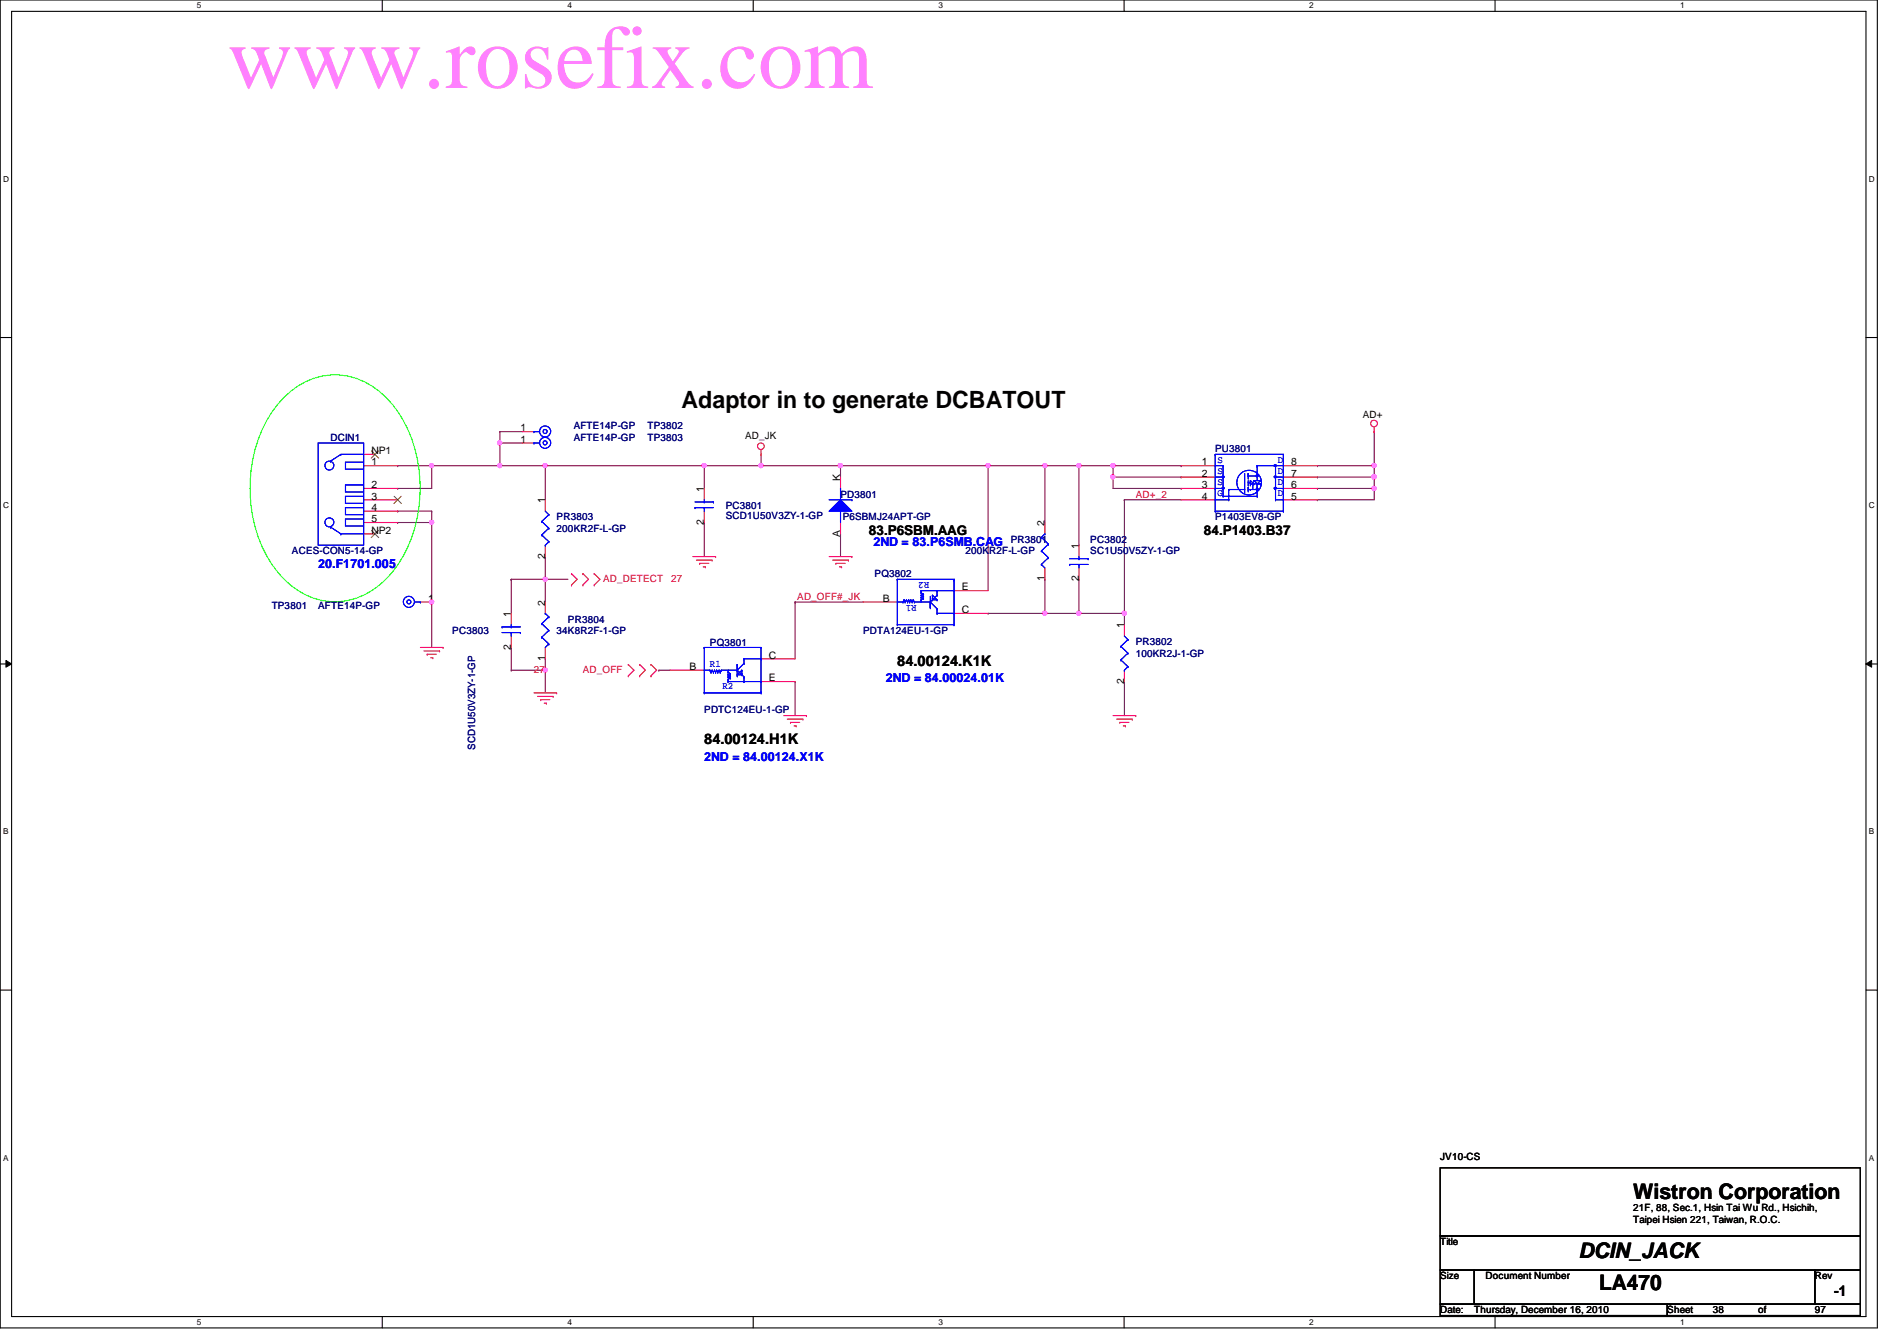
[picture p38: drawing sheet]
<svg xmlns="http://www.w3.org/2000/svg" width="297mm" height="210mm" viewBox="0 0 297 210" stroke-linecap="round" stroke-linejoin="round" font-family="sans-serif">
<defs><g id="words">
<text font-size="14.1" fill="#ff80ff" x="35.6" y="13.8">www.rosefix.com</text>
<text font-size="3.7" x="106.7" y="63.9">Adaptor in to generate DCBATOUT</text>
<g font-size="3.3">
<text x="255.7" y="187.7">Wistron Corporation</text>
<text x="247.2" y="196.8">DCIN_JACK</text>
<text x="250.4" y="201.9">LA470</text>
</g>
<g font-size="2.3">
<text x="140.5" y="104.2">84.00124.K1K</text>
<text x="110.3" y="116.5">84.00124.H1K</text>
<text x="287.2" y="202.9">-1</text>
</g>
<g font-size="2.1">
<text x="136.1" y="83.8">83.P6SBM.AAG</text>
<text x="188.5" y="83.8">84.P1403.B37</text>
</g>
<g font-size="1.9" fill="#00f">
<text x="49.8" y="88.9">20.F1701.005</text>
<text x="136.8" y="85.4">2ND = 83.P6SMB.CAG</text>
<text x="138.7" y="106.7">2ND = 84.00024.01K</text>
<text x="110.3" y="119.2">2ND = 84.00124.X1K</text>
</g>
<g font-size="1.6">
<text x="213.4" y="65.4">AD+</text>
<text x="58.2" y="71.1">NP1</text>
<text x="81.5" y="69.3">1</text>
<text x="81.5" y="67.5">1</text>
<text x="116.7" y="68.7">AD_JK</text>
<text x="58.2" y="72.9">1</text>
<text x="58.2" y="76.4">2</text>
<text x="110.2" y="77" transform="rotate(-90 110.2 77)">1</text>
<text x="131.6" y="75.2" transform="rotate(-90 131.6 75.2)">K</text>
<text x="188.2" y="72.9">1</text>
<text x="188.2" y="74.6">2</text>
<text x="188.2" y="76.4">3</text>
<text x="202.2" y="76.4">6</text>
<text x="202.2" y="74.6">7</text>
<text x="202.2" y="72.9">8</text>
<text x="58.2" y="78.2">3</text>
<text x="58.2" y="80">4</text>
<text x="58.2" y="81.7">5</text>
<text x="58.2" y="83.5">NP2</text>
<text x="85.3" y="78.8" transform="rotate(-90 85.3 78.8)">1</text>
<text x="110.2" y="82.1" transform="rotate(-90 110.2 82.1)">2</text>
<text x="163.6" y="82.3" transform="rotate(-90 163.6 82.3)">2</text>
<text x="188.2" y="78.2">4</text>
<text x="202.2" y="78.2">5</text>
<text x="85.3" y="87.5" transform="rotate(-90 85.3 87.5)">2</text>
<text x="131.6" y="84.1" transform="rotate(-90 131.6 84.1)">A</text>
<text x="168.9" y="85.9" transform="rotate(-90 168.9 85.9)">1</text>
<text x="67.1" y="94.2">1</text>
<text x="85.3" y="94.8" transform="rotate(-90 85.3 94.8)">2</text>
<text x="138.2" y="94.2">B</text>
<text x="150.6" y="92.4">E</text>
<text x="150.6" y="96">C</text>
<text x="163.6" y="91" transform="rotate(-90 163.6 91)">1</text>
<text x="168.9" y="91" transform="rotate(-90 168.9 91)">2</text>
<text x="80" y="101.7" transform="rotate(-90 80 101.7)">2</text>
<text x="80" y="96.6" transform="rotate(-90 80 96.6)">1</text>
<text x="176" y="98.3" transform="rotate(-90 176 98.3)">1</text>
<text x="85.3" y="103.5" transform="rotate(-90 85.3 103.5)">1</text>
<text x="108" y="104.9">B</text>
<text x="120.4" y="106.6">E</text>
<text x="120.4" y="103.1">C</text>
<text x="176" y="107" transform="rotate(-90 176 107)">2</text>
<text x="225.5" y="181.6">JV10-CS</text>
<text x="255.7" y="189.6">21F, 88, Sec.1, Hsin Tai Wu Rd., Hsichih,</text>
<text x="255.7" y="191.4">Taipei Hsien 221, Taiwan, R.O.C.</text>
<text x="225.5" y="194.9">Title</text>
<text x="225.5" y="200.2">Size</text>
<text x="232.6" y="200.2">Document Number</text>
<text x="284.2" y="200.2">Rev</text>
<text x="225.5" y="205.6">Date:</text>
<text x="230.8" y="205.6">Thursday, December 16, 2010</text>
<text x="261.1" y="205.6">Sheet</text>
<text x="268.2" y="205.6">38</text>
<text x="275.3" y="205.6">of</text>
<text x="284.2" y="205.6">97</text>
</g>
<g font-size="1.6" fill="#000080">
<text x="51.8" y="69">DCIN1</text>
<text x="89.8" y="69">AFTE14P-GP</text>
<text x="89.8" y="67.2">AFTE14P-GP</text>
<text x="101.4" y="69">TP3803</text>
<text x="101.4" y="67.2">TP3802</text>
<text x="190.3" y="70.8">PU3801</text>
<text x="131.6" y="77.9">PD3801</text>
<text x="87.2" y="81.4">PR3803</text>
<text x="87.2" y="83.2">200KR2F-L-GP</text>
<text x="113.7" y="79.7">PC3801</text>
<text x="113.7" y="81.3">SCD1U50V3ZY-1-GP</text>
<text x="131.9" y="81.4">P6SBMJ24APT-GP</text>
<text x="190.3" y="81.4">P1403EV8-GP</text>
<text x="45.7" y="86.8">ACES-CON5-14-GP</text>
<text x="151.2" y="86.8">200KR2F-L-GP</text>
<text x="158.3" y="85">PR3801</text>
<text x="170.7" y="85">PC3802</text>
<text x="170.7" y="86.8">SC1U50V5ZY-1-GP</text>
<text x="42.5" y="95.3">TP3801</text>
<text x="49.8" y="95.3">AFTE14P-GP</text>
<text x="136.9" y="90.3">PQ3802</text>
<text x="70.8" y="99.2">PC3803</text>
<text x="87.2" y="99.2">34K8R2F-1-GP</text>
<text x="88.9" y="97.5">PR3804</text>
<text x="111.2" y="101.2">PQ3801</text>
<text x="135.2" y="99.2">PDTA124EU-1-GP</text>
<text x="177.8" y="101">PR3802</text>
<text x="177.8" y="102.8">100KR2J-1-GP</text>
<text x="110.3" y="111.7">PDTC124EU-1-GP</text>
<text x="74.4" y="117.3" transform="rotate(-90 74.4 117.3)">SCD1U50V3ZY-1-GP</text>
</g>
<g font-size="1.6" fill="#f00">
<text x="177.8" y="77.9">AD+_2</text>
<text x="94.4" y="91.1">AD_DETECT</text>
<text x="105.1" y="91.1">27</text>
<text x="124.8" y="93.9">AD_OFF#_JK</text>
<text x="83.6" y="105.3">27</text>
<text x="91.3" y="105.3">AD_OFF</text>
</g>
<g font-size="1.6" fill="#00f">
<text x="190.6" y="72.5">S</text>
<text x="190.6" y="74.1">S</text>
<text x="190.6" y="75.9">S</text>
<text x="190.6" y="77.7">G</text>
<text x="200.1" y="77.7">D</text>
<text x="200.1" y="75.9">D</text>
<text x="200.1" y="74.1">D</text>
<text x="200.1" y="72.5">D</text>
<text x="143.5" y="94.7" transform="rotate(180 143.5 94.7)">R1</text>
<text x="145.5" y="91.1" transform="rotate(180 145.5 91.1)">R2</text>
<text x="111.2" y="104.4">R1</text>
<text x="113.1" y="107.9">R2</text>
</g>
<g font-size="1.3">
<text x="30.8" y="1.3">5</text>
<text x="88.9" y="1.3">4</text>
<text x="146.9" y="1.3">3</text>
<text x="205" y="1.3">2</text>
<text x="263.1" y="1.3">1</text>
<text x=".5" y="28.4">D</text>
<text x="292.6" y="28.4">D</text>
<text x=".5" y="79.5">C</text>
<text x="292.6" y="79.5">C</text>
<text x=".5" y="130.6">B</text>
<text x="292.6" y="130.6">B</text>
<text x=".5" y="181.7">A</text>
<text x="292.6" y="181.7">A</text>
<text x="30.8" y="207.4">5</text>
<text x="88.9" y="207.4">4</text>
<text x="146.9" y="207.4">3</text>
<text x="205" y="207.4">2</text>
<text x="263.1" y="207.4">1</text>
</g>
</g></defs>
<path d="M0 0h294v207.9h-294zM1.8 1.8h290.4v204.3h-290.4z" fill="none" stroke="#000" stroke-width=".17"/>
<g fill="#fff">
<path d="M30.8 .2h.7v1.4h-.7z"/>
<path d="M30.8 206.2h.7v1.4h-.7z"/>
</g>
<path d="M59.9 0v1.8M59.9 206.1v1.8" fill="none" stroke="#000" stroke-width=".17"/>
<g fill="#fff">
<path d="M88.9 .2h.6v1.4h-.6z"/>
<path d="M88.9 206.2h.6v1.4h-.6z"/>
</g>
<path d="M117.9 0v1.8M117.9 206.1v1.8" fill="none" stroke="#000" stroke-width=".17"/>
<g fill="#fff">
<path d="M146.9 .2h.7v1.4h-.7z"/>
<path d="M146.9 206.2h.7v1.4h-.7z"/>
</g>
<path d="M176 0v1.8M176 206.1v1.8" fill="none" stroke="#000" stroke-width=".17"/>
<g fill="#fff">
<path d="M205 .2h.7v1.4h-.7z"/>
<path d="M205 206.2h.7v1.4h-.7z"/>
</g>
<path d="M234.1 0v1.8M234.1 206.1v1.8" fill="none" stroke="#000" stroke-width=".17"/>
<g fill="#fff">
<path d="M263.1 .2h.7v1.4h-.7z"/>
<path d="M263.1 206.2h.7v1.4h-.7z"/>
<path d="M.5 27.3h.9v1.4h-.9z"/>
<path d="M292.6 27.3h.9v1.4h-.9z"/>
<path d="M.5 78.4h.9v1.4h-.9z"/>
<path d="M292.6 78.4h.9v1.4h-.9z"/>
</g>
<path d="M0 52.8h1.8M292.2 52.8h1.8" fill="none" stroke="#000" stroke-width=".17"/>
<g fill="#fff">
<path d="M.5 129.5h.8v1.4h-.8z"/>
<path d="M292.6 129.5h.9v1.4h-.9z"/>
</g>
<path d="M0 103.9h1.8M292.2 103.9h1.8" fill="none" stroke="#000" stroke-width=".17"/>
<path d="M.9 103.4l.9 .5-.9 .5zM292.2 103.9l.9-.5v1z" fill="#000"/>
<path d="M.9 103.4l.9 .5-.9 .5zM292.2 103.9l.9-.5v1z" fill="none" stroke="#000" stroke-width=".16"/>
<g fill="#fff">
<path d="M.5 180.5h.8v1.4h-.8z"/>
<path d="M292.6 180.5h.9v1.4h-.9z"/>
</g>
<path d="M0 155h1.8M292.2 155h1.8" fill="none" stroke="#000" stroke-width=".17"/>
<path d="M67.6 72.9h.1M67.6 72.9h10.7" fill="none" stroke="#800040" stroke-width=".17"/>
<circle cx="78.2" cy="72.9" r=".32" fill="#f0f"/>
<circle cx="78.2" cy="72.9" r=".32" fill="none" stroke="#f0f" stroke-width=".17"/>
<circle cx="67.6" cy="72.9" r=".32" fill="#f0f"/>
<circle cx="67.6" cy="72.9" r=".32" fill="none" stroke="#f0f" stroke-width=".17"/>
<path d="M131.6 72.9h.1M131.6 72.9h23.1" fill="none" stroke="#800040" stroke-width=".17"/>
<circle cx="131.6" cy="72.9" r=".32" fill="#f0f"/>
<circle cx="131.6" cy="72.9" r=".32" fill="none" stroke="#f0f" stroke-width=".17"/>
<path d="M215.2 72.9h.1M215.2 72.9v1.8M62.3 81.8h.1M67.6 80h.1M67.6 80v1.8h-5.3M110.3 81.8h.1M110.3 81.8v5.3M124.5 94.2h.1M124.5 94.2h10.7" fill="none" stroke="#800040" stroke-width=".17"/>
<circle cx="215.2" cy="74.6" r=".32" fill="#f0f"/>
<circle cx="215.2" cy="74.6" r=".32" fill="none" stroke="#f0f" stroke-width=".17"/>
<path d="M174.3 74.7h.1M174.3 74.7v1.8h10.7M174.3 74.7h10.7M185 76.5h.1M185 74.7h.1M124.5 106.7h.1M124.5 106.7v5.3" fill="none" stroke="#800040" stroke-width=".17"/>
<circle cx="174.3" cy="74.6" r=".32" fill="#f0f"/>
<circle cx="174.3" cy="74.6" r=".32" fill="none" stroke="#f0f" stroke-width=".17"/>
<path d="M163.6 72.9h.1M163.6 72.9h5.3M168.9 72.9h.1M168.9 72.9v12.4M176.1 96h.1M176.1 96v1.8" fill="none" stroke="#800040" stroke-width=".17"/>
<circle cx="176" cy="96" r=".32" fill="#f0f"/>
<circle cx="176" cy="96" r=".32" fill="none" stroke="#f0f" stroke-width=".17"/>
<path d="M168.9 72.9h5.4M174.3 72.9h.1" fill="none" stroke="#800040" stroke-width=".17"/>
<circle cx="168.9" cy="72.9" r=".32" fill="#f0f"/>
<circle cx="168.9" cy="72.9" r=".32" fill="none" stroke="#f0f" stroke-width=".17"/>
<path d="M206.3 72.9h.1M206.3 72.9h8.9M163.6 90.7h.1M163.6 90.7v5.3" fill="none" stroke="#800040" stroke-width=".17"/>
<circle cx="215.2" cy="72.9" r=".32" fill="#f0f"/>
<circle cx="215.2" cy="72.9" r=".32" fill="none" stroke="#f0f" stroke-width=".17"/>
<path d="M206.3 74.7h.1M206.3 78.2h.1M206.3 74.7h8.9M206.3 78.2h8.9M163.6 96h.1M163.6 96h5.3" fill="none" stroke="#800040" stroke-width=".17"/>
<circle cx="163.6" cy="96" r=".32" fill="#f0f"/>
<circle cx="163.6" cy="96" r=".32" fill="none" stroke="#f0f" stroke-width=".17"/>
<path d="M154.7 96h.1M154.7 96h8.9M168.9 96h.1M168.9 96h7.2" fill="none" stroke="#800040" stroke-width=".17"/>
<circle cx="168.9" cy="96" r=".32" fill="#f0f"/>
<circle cx="168.9" cy="96" r=".32" fill="none" stroke="#f0f" stroke-width=".17"/>
<path d="M163.6 72.9h.1M163.6 72.9v8.9M168.9 90.7h.1M168.9 90.7v5.3" fill="none" stroke="#800040" stroke-width=".17"/>
<circle cx="163.6" cy="72.9" r=".32" fill="#f0f"/>
<circle cx="163.6" cy="72.9" r=".32" fill="none" stroke="#f0f" stroke-width=".17"/>
<path d="M154.7 72.9h.1M154.7 72.9h8.9M176.1 78.2h.1M176.1 78.2h8.9M215.2 76.5h.1M215.2 76.5v1.7" fill="none" stroke="#800040" stroke-width=".17"/>
<circle cx="154.7" cy="72.9" r=".32" fill="#f0f"/>
<circle cx="154.7" cy="72.9" r=".32" fill="none" stroke="#f0f" stroke-width=".17"/>
<path d="M206.3 76.5h.1M206.3 76.5h8.9M176.1 106.7h.1M176.1 106.7v5.3" fill="none" stroke="#800040" stroke-width=".17"/>
<circle cx="215.2" cy="76.4" r=".32" fill="#f0f"/>
<circle cx="215.2" cy="76.4" r=".32" fill="none" stroke="#f0f" stroke-width=".17"/>
<g fill="none" stroke="#800040" stroke-width=".17">
<path d="M110.3 72.9h.1M110.3 72.9v3.6M119.2 71.1h.1M119.2 71.1v1.8h-8.9M131.6 72.9h.1M131.6 72.9v1.8M154.7 72.9h.1M154.7 72.9v19.6M215.2 74.7h.1M215.2 74.7v1.8M131.6 83.6h.1M131.6 83.6v3.5"/>
<path d="M103.2 104.9h.1M103.2 104.9h1.7"/>
</g>
<circle cx="215.2" cy="74.6" r=".32" fill="#f0f"/>
<circle cx="215.2" cy="74.6" r=".32" fill="none" stroke="#f0f" stroke-width=".17"/>
<path d="M174.3 72.9h.1M174.3 72.9h10.7M174.3 72.9v1.8M176.1 78.2h.1M176.1 78.2v17.8M185 72.9h.1M215.2 67.6h.1M215.2 67.6v5.3M124.5 94.2h.1M124.5 94.2v8.9" fill="none" stroke="#800040" stroke-width=".17"/>
<circle cx="174.3" cy="72.9" r=".32" fill="#f0f"/>
<circle cx="174.3" cy="72.9" r=".32" fill="none" stroke="#f0f" stroke-width=".17"/>
<path d="M119.2 72.9h.1M119.2 72.9h12.4" fill="none" stroke="#800040" stroke-width=".17"/>
<circle cx="131.6" cy="72.9" r=".32" fill="#f0f"/>
<circle cx="131.6" cy="72.9" r=".32" fill="none" stroke="#f0f" stroke-width=".17"/>
<circle cx="119.1" cy="72.9" r=".32" fill="#f0f"/>
<circle cx="119.1" cy="72.9" r=".32" fill="none" stroke="#f0f" stroke-width=".17"/>
<path d="M62.3 72.9h.1M62.3 72.9h5.3M78.3 67.6h.1M78.3 69.3h.1M78.3 72.9h7.1M78.3 67.6h3.5M78.3 67.6v1.7M78.3 69.3h3.5M85.4 72.9h.1M62.3 80h.1M62.3 80h5.3" fill="none" stroke="#800040" stroke-width=".17"/>
<circle cx="78.2" cy="69.3" r=".32" fill="#f0f"/>
<circle cx="78.2" cy="69.3" r=".32" fill="none" stroke="#f0f" stroke-width=".17"/>
<path d="M78.3 72.9h.1M78.3 69.3v3.6M67.6 94.2h.1M67.6 94.2v7.1" fill="none" stroke="#800040" stroke-width=".17"/>
<circle cx="67.6" cy="94.2" r=".32" fill="#f0f"/>
<circle cx="67.6" cy="94.2" r=".32" fill="none" stroke="#f0f" stroke-width=".17"/>
<path d="M80 90.7h.1M80 90.7h5.4M85.4 90.7h.1M85.4 90.7v3.5M85.4 104.9h.1M85.4 104.9v3.6" fill="none" stroke="#800040" stroke-width=".17"/>
<circle cx="85.4" cy="104.9" r=".32" fill="#f0f"/>
<circle cx="85.4" cy="104.9" r=".32" fill="none" stroke="#f0f" stroke-width=".17"/>
<path d="M85.4 90.7h.1M85.4 90.7h3.5" fill="none" stroke="#800040" stroke-width=".17"/>
<circle cx="85.4" cy="90.7" r=".32" fill="#f0f"/>
<circle cx="85.4" cy="90.7" r=".32" fill="none" stroke="#f0f" stroke-width=".17"/>
<path d="M85.4 72.9h.1M85.4 72.9v5.3M80 90.7h.1M80 90.7v5.3M85.4 87.1h.1M85.4 87.1v3.6M80 101.3h.1M80 104.9h.1M80 101.3v3.6M85.4 103.1h.1M85.4 103.1v1.8h-5.4" fill="none" stroke="#800040" stroke-width=".17"/>
<circle cx="85.4" cy="72.9" r=".32" fill="#f0f"/>
<circle cx="85.4" cy="72.9" r=".32" fill="none" stroke="#f0f" stroke-width=".17"/>
<path d="M85.4 72.9h24.9M110.3 72.9h.1" fill="none" stroke="#800040" stroke-width=".17"/>
<circle cx="110.3" cy="72.9" r=".32" fill="#f0f"/>
<circle cx="110.3" cy="72.9" r=".32" fill="none" stroke="#f0f" stroke-width=".17"/>
<path d="M67.6 81.8h.1M67.6 81.8v12.4" fill="none" stroke="#800040" stroke-width=".17"/>
<circle cx="67.6" cy="81.8" r=".32" fill="#f0f"/>
<circle cx="67.6" cy="81.8" r=".32" fill="none" stroke="#f0f" stroke-width=".17"/>
<path d="M62.3 76.5h.1M67.6 72.9h.1M67.6 72.9v3.6h-5.3" fill="none" stroke="#800040" stroke-width=".17"/>
<g fill="none" stroke="#f00" stroke-width=".17">
<path d="M119.2 71.1h.1M119.2 70.4v.7M131.6 74.7v1.8M215.2 67.6h.1M215.2 66.8v.8M89.5 91.6h.1M89.5 89.8h.1M89.5 89.8l.9 .9-.9 .9M91.3 89.8h.1M91.3 91.6h.1M91.3 89.8l.9 .9-.9 .9M93 91.6h.1"/>
<path d="M93 89.8h.1M93 89.8l.9 .9-.9 .9M108.5 87.1h3.6M109 87.7h2.5M109.6 88.2h.1M109.6 88.2h1.4M110.1 88.7h.3M110.4 88.7h.1M111.5 87.7h.1M112.1 87.1h.1M129.8 87.1h3.6M130.4 87.7h2.4"/>
<path d="M130.9 88.2h.1M130.9 88.2h1.4M131.4 88.7h.4M131.6 81.8v1.8M131.8 88.7h.1M132.8 87.7h.1M133.4 87.1h.1M65.8 101.3h3.6M66.4 101.9h2.4M66.9 102.4h.1M66.9 102.4h1.4M67.4 103h.4"/>
<path d="M67.8 103h.1M68.8 101.9h.1M69.4 101.3h.1M83.6 108.5h3.6M84.2 109h2.4M84.7 109.5h.1M84.7 109.5h1.4M85.2 110.1h.4M85.6 110.1h.1M86.6 109h.1M87.2 108.5h.1M98.4 105.8h.1"/>
<path d="M98.4 104h.1M98.4 104l.9 .9-.9 .9M100.2 104h.1M100.2 105.8h.1M100.2 104l.8 .9-.8 .9M101.9 105.8h.1M101.9 104h.1M101.9 104l.9 .9-.9 .9M122.7 112h3.6M123.3 112.6h2.4M123.8 113.1h.1M123.8 113.1h1.4"/>
<path d="M124.3 113.6h.4M124.7 113.6h.1M125.7 112.6h.1M126.3 112h.1M174.3 112h3.5M174.8 112.6h2.5M175.3 113.1h.1M175.3 113.1h1.5M175.9 113.6h.3M176.2 113.6h.1M177.3 112.6h.1M177.8 112h.1"/>
<circle cx="119.1" cy="69.8" r=".52"/>
<circle cx="215.2" cy="66.3" r=".52"/>
</g>
<path d="M225.5 182.8h65.8v10.7h-65.8zM225.5 193.5h65.8v5.3h-65.8zM225.5 198.8h5.3v5.3h-5.3zM230.8 198.8h53.4v5.3h-53.4zM284.2 198.8h7.1v5.3h-7.1zM225.5 204.1h35.6v1.8h-35.6zM261.1 204.1h30.2v1.8h-30.2z" fill="none" stroke="#000" stroke-width=".17"/>
<path d="M44 62.7a10.8 10.8 0 0 1 13.6-2.6 16.7 16.7 0 0 1 7.6 11 21.6 21.6 0 0 1-4.3 19 10.8 10.8 0 0 1-13.6 2.7 16.7 16.7 0 0 1-7.5-11.1 22.2 22.2 0 0 1 3.2-17.8z" fill="none" stroke="#0f0" stroke-width=".17"/>
<path d="M131.6 78.2l1.8 1.8h-3.6z" fill="#00f"/>
<path d="M129.8 78.2h3.6M131.6 78.2l1.8 1.8h-3.6zM131.6 76.5h.1M131.6 76.5v1.7M133.4 78.2h.1M131.6 80h.1M131.6 80v1.8" fill="none" stroke="#00f" stroke-width=".17"/>
<path d="M131.6 78.2l1.8 1.8h-3.6z" fill="#00f"/>
<g fill="none" stroke="#00f" stroke-width=".17">
<path d="M49.8 69.3h7.1v16h-7.1zM51.8 72.2h.1M53.4 71.1h.1M53.4 71.1h3.5M53.4 71.1l-1.6 1.1M54.1 72.3h2.8v1.1h-2.8zM54.1 75.9h2.8v1.1h-2.8zM54.1 77.7h2.8v1.1h-2.8zM54.1 79.5h2.8v1.1h-2.8zM83.6 69.3h.1M83.6 67.6h.1M83.6 69.3h.9"/>
<path d="M83.6 67.6h.9M108.8 79.5h.1M108.8 78.6h2.9M108.8 79.5h2.9M110.3 78.6h.1M110.3 79.5h.1M110.3 78.2v.4M110.3 79.5v.5M111.7 78.6h.1M129.8 78.2h3.6M131.6 78.2l1.8 1.8h-3.6zM131.6 76.5h.1"/>
<path d="M131.6 76.5v1.7M133.4 78.2h.1M190.3 72.9h.1M190.3 78.2h.1M190.3 76.5h.1M190.3 78.2h2.1M190.3 72.9h1.2M190.3 76.5h1.2M190.3 74.7h1.2M191.5 77.7h.1M191.5 72.9h.1M191.5 74.7h.1"/>
<path d="M191.5 77.7h5.3M191.5 72.9v4.8M192.4 76.6h.1M192.4 78.2h.1M192.4 76.6h2.5M192.4 76.6v1.6M194.9 77h.1M194.9 74.1v2.9M195.4 76.6h.1M195.4 76.3h.1M195.4 74.5h.1M195.4 74.1h.1"/>
<path d="M195.4 74.8h.1M195.4 76.6h1.4M195.4 74.1v.7M195.4 76.3v.7M195.4 75.6h.4M195.4 74.5h1.4M195.8 76.6h.1M195.8 75.9h.1M195.8 75.4h.1M195.8 75.2h.1M195.8 75.6h.1M195.8 75.2v.7"/>
<path d="M195.8 75.2l.4 .4M196.2 75.6h.1M196.2 75.6l-.4 .3M196.3 75.7h.1M196.3 75.2h.1M196.3 75.7h1.1M196.3 75.2h1.1M196.3 75.2l.5 .5M196.8 75.7h.1M196.8 76.3h.1M196.8 76.6h.1M196.8 77.7h.1"/>
<path d="M196.8 72.9h.1M196.8 72.9v2.3M196.8 75.7v2M196.8 72.9h4.2M197.4 75.7h.1M197.4 75.2h.1M197.4 75.2l-.6 .5M199.7 78.2h.1M199.7 78.2h1.3M199.7 72.9v5.3M201 78.2h.1M51.8 82.5h.1"/>
<path d="M51.8 82.5l1.6 1.1M53.4 83.6h.1M53.4 83.6h3.5M54.1 81.2h2.8v1.1h-2.8zM78.6 98.1h.1M78.6 98.1h2.9M78.6 99h2.9M80 98.1h.1M80 99h.1M80 97.8v.3M80 99v.6M81.5 99h.1"/>
<path d="M84.8 81.6h.1M84.8 83.7h.1M84.8 99.7h.1M84.8 97.6h.1M84.8 81.6l1.1 1.1M84.8 83.7l1.1 1.1M84.8 99.7l1.1 1.1M84.8 97.6l1.1 1.1M85.4 85.3h.1M85.4 96h.1M85.4 80l.5 .6M85.4 96l.5 .6"/>
<path d="M85.9 80.6h.1M85.9 82.7h.1M85.9 84.8h.1M85.9 98.7h.1M85.9 96.6h.1M85.9 80.6l-1.1 1M85.9 82.7l-1.1 1M85.9 84.8l-.5 .5M85.9 98.7l-1.1 1M85.9 96.6l-1.1 1M131.6 80h.1M131.6 80v1.8"/>
<path d="M167.5 88.3h.1M167.5 87.5h2.9M167.5 88.3h2.9M168.9 87.5h.1M168.9 88.3h.1M168.9 87.1v.4M168.9 88.3v.6M170.4 87.5h.1M85.9 100.8h.1M85.9 100.8l-.5 .5M110.3 108.5h.1M110.3 101.3h.1"/>
<path d="M110.3 101.3v7.2M110.3 104.9h.9M110.3 108.5h8.9M110.3 101.3h8.9M111.2 104.9h.1M111.2 104.9l.1 .3M111.3 105.2h.1M111.5 104.9h.1M111.5 104.9l-.2 .3M111.5 104.9l.2 .3M111.7 105.2h.1M111.9 104.9h.1"/>
<path d="M111.9 104.9l-.2 .3M111.9 104.9l.2 .3M112.1 105.2h.1M112.2 104.9h.1M112.2 104.9l-.1 .3M112.2 104.9l.2 .3M112.4 105.2h.1M112.6 104.9h.1M112.6 104.9l-.2 .3M112.6 104.9l.2 .3M112.8 105.2h.1M112.9 104.9h.1"/>
<path d="M112.9 104.9h2.5M112.9 104.9l-.1 .3M114 105.2h.1M114 105.6h.1M114 106h.1M114 106.3h.1M114 106.7h.1M114 106.7h5.2M114 104.9v.3M114 106.3v.4M114 105.2l.4 .3M114 105.6l.4 .2"/>
<path d="M114 106l.4 .1M114.4 105.5h.1M114.4 105.8h.1M114.4 106.1h.1M114.4 105.5l-.4 .1M114.4 105.8l-.4 .2M114.4 106.1l-.4 .2M115.4 104.9h.1M115.4 104h.1M115.4 105.8h.1M115.4 105.6h.1M115.4 104v1.8"/>
<path d="M115.4 104.9l1.1 1.1M115.4 105.6h.8M116.2 104.9h.1M116.2 105.5h.1M116.2 105.6h.1M116.2 104.9l-.8 .7M116.2 104.9v.7M116.5 106h.1M116.5 106.7h.1M116.5 103.8h.1M116.5 103.1h.1M116.5 103.1v.7"/>
<path d="M116.5 106v.7M116.5 103.8l-1.1 1.1M116.5 103.1h2.7M119.2 106.7h.1M119.2 103.1h.1M119.2 108.3h.1M119.2 108.5h.1M119.2 101.3h.1M119.2 101.3v7.2"/>
<circle cx="51.6" cy="72.9" r=".7"/>
<circle cx="85.4" cy="67.5" r=".32"/>
<circle cx="85.4" cy="69.3" r=".32"/>
<circle cx="85.4" cy="67.5" r=".87"/>
<circle cx="85.4" cy="69.3" r=".87"/>
<circle cx="195.6" cy="75.5" r="1.93"/>
<circle cx="51.6" cy="81.8" r=".7"/>
</g>
<g fill="none" stroke="#f00" stroke-width=".17">
<path d="M56.9 72.9h5.4M56.9 76.5h5.4M56.9 78.2h5.4M56.9 71.1h1.8M81.8 69.3h1.8M81.8 67.6h1.8M85.4 78.2v1.8M110.3 76.5v1.7M185 72.9h5.3M185 76.5h5.3M185 78.2h5.3M185 74.7h5.3"/>
<path d="M201 72.9h5.3M201 76.5h5.3M201 78.2h5.3M201 74.7h5.3M56.9 80h5.4M56.9 81.8h5.4M56.9 83.6h1.8M80 96v1.8M80 99.6v1.7M85.4 85.3v1.8M85.4 94.2v1.8M110.3 80v1.8"/>
<path d="M168.9 85.3v1.8M168.9 88.9v1.8M85.4 101.3v1.8M104.9 104.9h5.4M119.2 106.7h5.3M119.2 103.1h5.3"/>
</g>
<path d="M58.2 70.6l1.1 1.1M59.3 70.6l-1.2 1.1M61.7 77.7l1.2 1.1M62.8 77.7l-1.1 1.1M58.2 83l1.1 1.2M59.3 83l-1.2 1.2" fill="none" stroke="#804000" stroke-width=".16"/>
<path d="M191.4 74.5h.2v.3h-.2z" fill-rule="evenodd" fill="#00f"/>
<path d="M191.4 74.5h.2v.3h-.2z" fill="none" stroke="#00f" stroke-width=".17"/>
<path d="M191.4 76.3h.2v.2h-.2z" fill-rule="evenodd" fill="#00f"/>
<path d="M191.4 76.3h.2v.2h-.2z" fill="none" stroke="#00f" stroke-width=".17"/>
<path d="M199.6 76.3h.2v.2h-.2z" fill-rule="evenodd" fill="#00f"/>
<path d="M199.6 76.3h.2v.2h-.2z" fill="none" stroke="#00f" stroke-width=".17"/>
<path d="M199.6 74.5h.2v.3h-.2z" fill-rule="evenodd" fill="#00f"/>
<g fill="none" stroke="#00f" stroke-width=".17">
<path d="M190.3 71.1h.1M190.3 71.1h10.7M190.3 71.1v8.9M195.4 75.9h.1M195.4 75.2v.7M196.2 75.6h.1M196.2 75.6v1M199.6 74.5h.2v.3h-.2zM199.7 76.5h.1M199.7 74.7h1.3M199.7 76.5h1.3M201 74.7h.1"/>
<path d="M201 71.1h.1M201 71.1v8.9M190.3 80h.1M190.3 80h10.7M201 80h.1"/>
</g>
<path d="M199.6 72.8h.2v.2h-.2z" fill-rule="evenodd" fill="#00f"/>
<path d="M199.6 72.8h.2v.2h-.2z" fill="none" stroke="#00f" stroke-width=".17"/>
<path d="M196.7 74.4h.3v.2h-.3z" fill-rule="evenodd" fill="#00f"/>
<path d="M196.7 74.4h.3v.2h-.3z" fill="none" stroke="#00f" stroke-width=".17"/>
<path d="M196.7 76.5h.3v.2h-.3z" fill-rule="evenodd" fill="#00f"/>
<g fill="none" stroke="#00f" stroke-width=".17">
<path d="M190.3 72.9h.1M190.3 78.2h.1M190.3 76.5h.1M190.3 72.9h1.2M190.3 78.2h2.1M190.3 76.5h1.2M190.3 74.7h1.2M191.5 77.7h.1M191.5 72.9h.1M191.5 74.7h.1M191.5 77.7h5.3M191.5 72.9v4.8"/>
<path d="M192.4 76.6h.1M192.4 78.2h.1M192.4 76.6h2.5M192.4 76.6v1.6M194.9 77h.1M194.9 74.1v2.9M195.4 76.6h.1M195.4 76.3h.1M195.4 74.5h.1M195.4 74.1h.1M195.4 74.8h.1M195.4 76.6h1.4"/>
<path d="M195.4 74.1v.7M195.4 76.3v.7M195.4 75.6h.4M195.4 74.5h1.4M195.8 76.6h.1M195.8 75.9h.1M195.8 75.4h.1M195.8 75.2h.1M195.8 75.6h.1M195.8 75.2v.7M195.8 75.2l.4 .4M196.2 75.6h.1"/>
<path d="M196.2 75.6l-.4 .3M196.3 75.7h.1M196.3 75.2h.1M196.3 75.7h1.1M196.3 75.2h1.1M196.3 75.2l.5 .5M196.7 76.5h.3v.2h-.3zM196.8 75.7h.1M196.8 76.3h.1M196.8 76.6h.1M196.8 77.7h.1M196.8 72.9h.1"/>
<path d="M196.8 72.9v2.3M196.8 75.7v2M196.8 72.9h4.2M197.4 75.7h.1M197.4 75.2h.1M197.4 75.2l-.6 .5M199.7 78.2h.1M199.7 72.9v5.3M199.7 78.2h1.3M201 78.2h.1"/>
<circle cx="195.6" cy="75.5" r="1.93"/>
</g>
<path d="M191.4 74.5h.2v.3h-.2z" fill-rule="evenodd" fill="#00f"/>
<path d="M191.4 74.5h.2v.3h-.2z" fill="none" stroke="#00f" stroke-width=".17"/>
<path d="M191.4 76.3h.2v.2h-.2z" fill-rule="evenodd" fill="#00f"/>
<path d="M191.4 76.3h.2v.2h-.2z" fill="none" stroke="#00f" stroke-width=".17"/>
<path d="M199.6 76.3h.2v.2h-.2z" fill-rule="evenodd" fill="#00f"/>
<path d="M199.6 76.3h.2v.2h-.2z" fill="none" stroke="#00f" stroke-width=".17"/>
<path d="M199.6 74.5h.2v.3h-.2z" fill-rule="evenodd" fill="#00f"/>
<g fill="none" stroke="#00f" stroke-width=".17">
<path d="M190.3 71.1h.1M190.3 71.1h10.7M190.3 71.1v8.9M195.4 75.9h.1M195.4 75.2v.7M196.2 75.6h.1M196.2 75.6v1M199.6 74.5h.2v.3h-.2zM199.7 76.5h.1M199.7 74.7h1.3M199.7 76.5h1.3M201 74.7h.1"/>
<path d="M201 71.1h.1M201 71.1v8.9M190.3 80h.1M190.3 80h10.7M201 80h.1"/>
</g>
<path d="M199.6 72.8h.2v.2h-.2z" fill-rule="evenodd" fill="#00f"/>
<path d="M199.6 72.8h.2v.2h-.2z" fill="none" stroke="#00f" stroke-width=".17"/>
<path d="M196.7 74.4h.3v.2h-.3z" fill-rule="evenodd" fill="#00f"/>
<path d="M196.7 74.4h.3v.2h-.3z" fill="none" stroke="#00f" stroke-width=".17"/>
<path d="M196.7 76.5h.3v.2h-.3z" fill-rule="evenodd" fill="#00f"/>
<g fill="none" stroke="#00f" stroke-width=".17">
<path d="M196.7 76.5h.3v.2h-.3zM64.9 94.2h.9M65.8 94.2h.1M140.5 90.7h.1M140.5 97.8h.1M140.5 94.2h.9M140.5 90.7h8.9M140.5 90.7v7.1M140.5 97.8h8.9M141.4 94.2h.1M141.6 93.9h.1M141.6 93.9l-.2 .3"/>
<path d="M141.6 93.9l.1 .3M141.7 94.2h.1M141.9 93.9h.1M141.9 93.9l-.2 .3M141.9 93.9l.2 .3M142.1 94.2h.1M142.3 93.9h.1M142.3 93.9l-.2 .3M142.3 93.9l.1 .3M142.4 94.2h.1M142.6 93.9h.1M142.6 93.9l-.2 .3"/>
<path d="M142.6 93.9l.2 .3M142.8 94.2h.1M143 93.9h.1M143 93.9l-.2 .3M143 93.9l.2 .3M143.2 94.2h.1M143.2 94.2h2.5M144.2 93.9h.1M144.2 93.5h.1M144.2 93.2h.1M144.2 92.8h.1M144.2 92.5h.1"/>
<path d="M144.2 92.5h5.2M144.2 92.5v.3M144.2 93.9v.3M144.2 93.5l.4 .2M144.2 93.2l.4 .1M144.2 92.8l.4 .2M144.6 93.7h.1M144.6 93.3h.1M144.6 93h.1M144.6 93.7l-.4 .2M144.6 93.3l-.4 .2M144.6 93l-.4 .2"/>
<path d="M145.7 94.2h.1M145.7 95.1h.1M145.7 93.3v1.8M145.7 94.2l1 1.1M146 93.2h.1M146 93.7h.1M146 93.9h.1M146 93.9h.7M146 93.2l.7 .7M146 93.2v.7M146.7 93.2h.1M146.7 92.5h.1"/>
<path d="M146.7 95.3h.1M146.7 96h.1M146.7 93.9h.1M146.7 93.2l-1 1M146.7 92.5v.7M146.7 95.3v.7M146.7 96h2.7M149.4 92.5h.1M149.4 96h.1M149.4 90.8h.1M149.4 90.7h.1M149.4 97.8h.1"/>
<path d="M149.4 90.7v7.1M163.1 88.3h.1M163.1 86.2h.1M163.1 84.1h.1M163.1 88.3l.5 .6M163.1 86.2l1.1 1.1M163.1 84.1l1.1 1.1M163.6 83.6h.1M163.6 83.6l-.5 .5M164.2 87.3h.1M164.2 85.2h.1M164.2 87.3l-1.1 1"/>
<path d="M164.2 85.2l-1.1 1M176.1 99.6l.5 .5M175.5 101.2h.1M175.5 103.3h.1M175.5 101.2l1.1 1M175.5 103.3l1.1 1.1M176.1 104.9h.1M176.6 100.1h.1M176.6 102.2h.1M176.6 104.4h.1M176.6 100.1l-1.1 1.1M176.6 102.2l-1.1 1.1"/>
<path d="M176.6 104.4l-.5 .5"/>
<circle cx="64" cy="94.2" r=".32"/>
<circle cx="64" cy="94.2" r=".87"/>
</g>
<path d="M65.8 94.2h1.8M135.2 94.2h5.3M149.4 92.5h5.3M149.4 96h5.3M163.6 81.8v1.8M163.6 88.9v1.8M176.1 97.8v1.8M176.1 104.9v1.8" fill="none" stroke="#f00" stroke-width=".17"/>
<circle cx="78.2" cy="72.9" r=".32" fill="#f0f"/>
<circle cx="78.2" cy="72.9" r=".32" fill="none" stroke="#f0f" stroke-width=".17"/>
<circle cx="67.6" cy="72.9" r=".32" fill="#f0f"/>
<circle cx="67.6" cy="72.9" r=".32" fill="none" stroke="#f0f" stroke-width=".17"/>
<circle cx="131.6" cy="72.9" r=".32" fill="#f0f"/>
<circle cx="131.6" cy="72.9" r=".32" fill="none" stroke="#f0f" stroke-width=".17"/>
<circle cx="215.2" cy="74.6" r=".32" fill="#f0f"/>
<circle cx="215.2" cy="74.6" r=".32" fill="none" stroke="#f0f" stroke-width=".17"/>
<circle cx="174.3" cy="74.6" r=".32" fill="#f0f"/>
<circle cx="174.3" cy="74.6" r=".32" fill="none" stroke="#f0f" stroke-width=".17"/>
<circle cx="176" cy="96" r=".32" fill="#f0f"/>
<circle cx="176" cy="96" r=".32" fill="none" stroke="#f0f" stroke-width=".17"/>
<circle cx="168.9" cy="72.9" r=".32" fill="#f0f"/>
<circle cx="168.9" cy="72.9" r=".32" fill="none" stroke="#f0f" stroke-width=".17"/>
<circle cx="215.2" cy="72.9" r=".32" fill="#f0f"/>
<circle cx="215.2" cy="72.9" r=".32" fill="none" stroke="#f0f" stroke-width=".17"/>
<circle cx="163.6" cy="96" r=".32" fill="#f0f"/>
<circle cx="163.6" cy="96" r=".32" fill="none" stroke="#f0f" stroke-width=".17"/>
<circle cx="168.9" cy="96" r=".32" fill="#f0f"/>
<circle cx="168.9" cy="96" r=".32" fill="none" stroke="#f0f" stroke-width=".17"/>
<circle cx="163.6" cy="72.9" r=".32" fill="#f0f"/>
<circle cx="163.6" cy="72.9" r=".32" fill="none" stroke="#f0f" stroke-width=".17"/>
<circle cx="154.7" cy="72.9" r=".32" fill="#f0f"/>
<circle cx="154.7" cy="72.9" r=".32" fill="none" stroke="#f0f" stroke-width=".17"/>
<circle cx="215.2" cy="76.4" r=".32" fill="#f0f"/>
<circle cx="215.2" cy="76.4" r=".32" fill="none" stroke="#f0f" stroke-width=".17"/>
<circle cx="215.2" cy="74.6" r=".32" fill="#f0f"/>
<circle cx="215.2" cy="74.6" r=".32" fill="none" stroke="#f0f" stroke-width=".17"/>
<circle cx="174.3" cy="72.9" r=".32" fill="#f0f"/>
<circle cx="174.3" cy="72.9" r=".32" fill="none" stroke="#f0f" stroke-width=".17"/>
<circle cx="131.6" cy="72.9" r=".32" fill="#f0f"/>
<circle cx="131.6" cy="72.9" r=".32" fill="none" stroke="#f0f" stroke-width=".17"/>
<circle cx="119.1" cy="72.9" r=".32" fill="#f0f"/>
<circle cx="119.1" cy="72.9" r=".32" fill="none" stroke="#f0f" stroke-width=".17"/>
<circle cx="78.2" cy="69.3" r=".32" fill="#f0f"/>
<circle cx="78.2" cy="69.3" r=".32" fill="none" stroke="#f0f" stroke-width=".17"/>
<circle cx="67.6" cy="94.2" r=".32" fill="#f0f"/>
<circle cx="67.6" cy="94.2" r=".32" fill="none" stroke="#f0f" stroke-width=".17"/>
<circle cx="85.4" cy="104.9" r=".32" fill="#f0f"/>
<circle cx="85.4" cy="104.9" r=".32" fill="none" stroke="#f0f" stroke-width=".17"/>
<circle cx="85.4" cy="90.7" r=".32" fill="#f0f"/>
<circle cx="85.4" cy="90.7" r=".32" fill="none" stroke="#f0f" stroke-width=".17"/>
<circle cx="85.4" cy="72.9" r=".32" fill="#f0f"/>
<circle cx="85.4" cy="72.9" r=".32" fill="none" stroke="#f0f" stroke-width=".17"/>
<circle cx="110.3" cy="72.9" r=".32" fill="#f0f"/>
<circle cx="110.3" cy="72.9" r=".32" fill="none" stroke="#f0f" stroke-width=".17"/>
<circle cx="67.6" cy="81.8" r=".32" fill="#f0f"/>
<circle cx="67.6" cy="81.8" r=".32" fill="none" stroke="#f0f" stroke-width=".17"/>
<use href="#words"/>
</svg>
